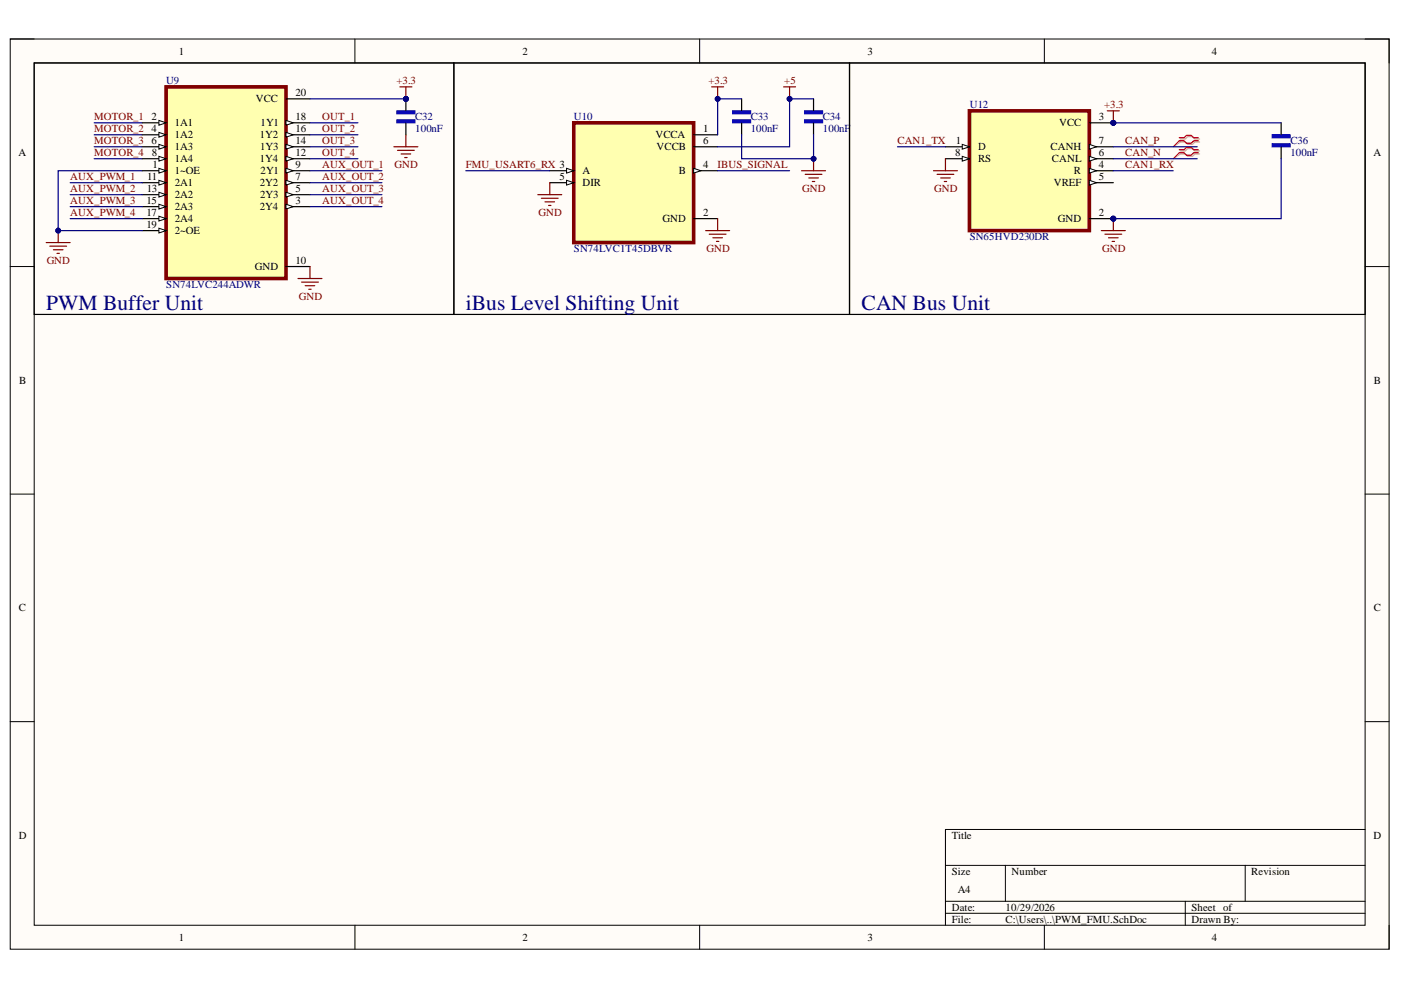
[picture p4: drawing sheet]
<svg xmlns="http://www.w3.org/2000/svg" width="297mm" height="210mm" viewBox="0 0 297 210" stroke-linecap="round" stroke-linejoin="round" font-family="sans-serif">
<defs><g id="words">
<g font-size="4.6" fill="#000080">
<text x="9.8" y="65.6">PWM Buffer Unit</text>
<text x="98.8" y="65.6">iBus Level Shifting Unit</text>
<text x="182.7" y="65.6">CAN Bus Unit</text>
</g>
<g font-size="2.3">
<text x="37.9" y="11.6">1</text>
<text x="110.8" y="11.6">2</text>
<text x="183.9" y="11.6">3</text>
<text x="256.9" y="11.6">4</text>
<text x="54.2" y="21.7">VCC</text>
<text x="62.7" y="20.4">20</text>
<text x="32.1" y="25.5">2</text>
<text x="32.1" y="28">4</text>
<text x="37" y="26.8">1A1</text>
<text x="37" y="29.3">1A2</text>
<text x="55.1" y="29.3">1Y2</text>
<text x="55.2" y="26.8">1Y1</text>
<text x="62.7" y="25.5">18</text>
<text x="62.7" y="28">16</text>
<text x="138.9" y="29.3">VCCA</text>
<text x="149.1" y="28">1</text>
<text x="224.5" y="26.8">VCC</text>
<text x="233" y="25.5">3</text>
<text x="3.9" y="33.1">A</text>
<text x="32.1" y="30.6">6</text>
<text x="32.2" y="33.1">8</text>
<text x="32.3" y="35.7">1</text>
<text x="37" y="31.9">1A3</text>
<text x="37" y="34.4">1A4</text>
<text x="55.1" y="34.4">1Y4</text>
<text x="55.1" y="31.9">1Y3</text>
<text x="62.7" y="30.6">14</text>
<text x="62.7" y="33.1">12</text>
<text x="62.7" y="35.7">9</text>
<text x="139.2" y="31.9">VCCB</text>
<text x="149.1" y="30.6">6</text>
<text x="149.1" y="35.7">4</text>
<text x="202.5" y="33.1">8</text>
<text x="202.6" y="30.6">1</text>
<text x="207.4" y="31.9">D</text>
<text x="207.4" y="34.4">RS</text>
<text x="222.8" y="31.9">CANH</text>
<text x="223" y="34.4">CANL</text>
<text x="233" y="30.6">7</text>
<text x="233" y="33.1">6</text>
<text x="233" y="35.7">4</text>
<text x="291.2" y="33.1">A</text>
<text x="31.1" y="40.7">13</text>
<text x="31.2" y="38.2">11</text>
<text x="37" y="36.9">1~OE</text>
<text x="37" y="39.5">2A1</text>
<text x="37" y="42">2A2</text>
<text x="55.1" y="39.5">2Y2</text>
<text x="55.1" y="42">2Y3</text>
<text x="55.2" y="36.9">2Y1</text>
<text x="62.7" y="38.2">7</text>
<text x="62.7" y="40.7">5</text>
<text x="118.7" y="38.2">5</text>
<text x="123.5" y="36.9">A</text>
<text x="123.5" y="39.5">DIR</text>
<text x="143.9" y="36.9">B</text>
<text x="223.4" y="39.5">VREF</text>
<text x="227.7" y="36.9">R</text>
<text x="233" y="38.2">5</text>
<text x="31" y="43.3">15</text>
<text x="31" y="45.8">17</text>
<text x="37" y="44.5">2A3</text>
<text x="37" y="47.1">2A4</text>
<text x="55.1" y="44.5">2Y4</text>
<text x="62.7" y="43.3">3</text>
<text x="140.5" y="47.1">GND</text>
<text x="149.1" y="45.8">2</text>
<text x="224.3" y="47.1">GND</text>
<text x="233" y="45.8">2</text>
<text x="31" y="48.3">19</text>
<text x="37" y="49.7">2~OE</text>
<text x="54" y="57.3">GND</text>
<text x="62.7" y="56">10</text>
<text x="4.1" y="81.4">B</text>
<text x="291.3" y="81.4">B</text>
<text x="4" y="129.6">C</text>
<text x="291.3" y="129.6">C</text>
<text x="4" y="177.8">D</text>
<text x="201.8" y="177.8">Title</text>
<text x="291.2" y="177.8">D</text>
<text x="201.8" y="185.5">Size</text>
<text x="214.5" y="185.5">Number</text>
<text x="265.3" y="185.5">Revision</text>
<text x="203.1" y="189.3">A4</text>
<text x="201.8" y="193.1">Date:</text>
<text x="201.8" y="195.7">File:</text>
<text x="213.2" y="193.1">10/29/2026</text>
<text x="213.2" y="195.7">C:\Users\..\PWM_FMU.SchDoc</text>
<text x="252.6" y="193.1">Sheet of</text>
<text x="252.6" y="195.7">Drawn By:</text>
<text x="37.9" y="199.5">1</text>
<text x="110.8" y="199.5">2</text>
<text x="183.9" y="199.5">3</text>
<text x="256.9" y="199.5">4</text>
</g>
<g font-size="2.3" fill="#000080">
<text x="35.3" y="17.9">U9</text>
<text x="205.6" y="23">U12</text>
<text x="88" y="25.5">C32</text>
<text x="88" y="28">100nF</text>
<text x="121.7" y="25.5">U10</text>
<text x="159.2" y="25.5">C33</text>
<text x="159.2" y="28">100nF</text>
<text x="174.5" y="25.5">C34</text>
<text x="174.5" y="28">100nF</text>
<text x="273.6" y="30.6">C36</text>
<text x="273.6" y="33.1">100nF</text>
<text x="121.7" y="53.5">SN74LVC1T45DBVR</text>
<text x="205.6" y="50.9">SN65HVD230DR</text>
<text x="35.3" y="61.1">SN74LVC244ADWR</text>
</g>
<g font-size="2.3" fill="#800000">
<text x="84.1" y="17.9">+3.3</text>
<text x="150.2" y="17.9">+3.3</text>
<text x="166.3" y="17.9">+5</text>
<text x="234.1" y="23">+3.3</text>
<text x="20" y="25.5">MOTOR_1</text>
<text x="20" y="28">MOTOR_2</text>
<text x="68.3" y="25.5">OUT_1</text>
<text x="68.3" y="28">OUT_2</text>
<text x="20" y="30.6">MOTOR_3</text>
<text x="20" y="33.1">MOTOR_4</text>
<text x="68.3" y="30.6">OUT_3</text>
<text x="68.3" y="33.1">OUT_4</text>
<text x="68.3" y="35.7">AUX_OUT_1</text>
<text x="83.6" y="35.7">GND</text>
<text x="98.8" y="35.7">FMU_USART6_RX 3</text>
<text x="152.1" y="35.7">IBUS_SIGNAL</text>
<text x="190.3" y="30.6">CAN1_TX</text>
<text x="238.6" y="35.7">CAN1_RX</text>
<text x="238.6" y="33.1">CAN_N</text>
<text x="238.6" y="30.6">CAN_P</text>
<text x="14.9" y="38.2">AUX_PWM_1</text>
<text x="14.9" y="40.7">AUX_PWM_2</text>
<text x="68.3" y="38.2">AUX_OUT_2</text>
<text x="68.3" y="40.7">AUX_OUT_3</text>
<text x="170.1" y="40.7">GND</text>
<text x="198.1" y="40.7">GND</text>
<text x="14.9" y="43.3">AUX_PWM_3</text>
<text x="14.9" y="45.8">AUX_PWM_4</text>
<text x="68.3" y="43.3">AUX_OUT_4</text>
<text x="114.2" y="45.8">GND</text>
<text x="149.8" y="53.5">GND</text>
<text x="233.7" y="53.5">GND</text>
<text x="9.9" y="56">GND</text>
<text x="63.3" y="63.6">GND</text>
</g>
</g></defs>
<path d="M2.2 8.3h292.3v193h-292.3z" fill-rule="evenodd" fill="#fffcf8"/>
<path d="M2.2 8.3h292.3v193h-292.3z" fill="none" stroke="#000" stroke-width=".21"/>
<path d="M7.3 13.3h282.1v182.9h-282.1z" fill-rule="evenodd" fill="#fffcf8"/>
<g fill="none" stroke="#000" stroke-width=".21">
<path d="M2.2 8.3h5.1M7.3 13.3h282.1v182.9h-282.1zM75.3 8.3v5M148.3 8.3v5M221.4 8.3v5M289.4 8.3h5.1v5M2.2 56.5h5.1M289.4 56.5h5.1M2.2 104.8h5.1M289.4 104.8h5.1M2.2 153h5.1M289.4 153h5.1"/>
<path d="M289.4 175.9h-88.9v20.3M75.3 196.2v5.1M148.3 196.2v5.1M200.5 183.5h88.9M200.5 191.1h88.9M200.5 193.6h88.9M213.2 183.5v7.6M221.4 196.2v5.1M251.3 191.1v5.1M264 183.5v7.6M294.5 196.2v5.1"/>
</g>
<path d="M35.2 18.4h25.4v40.7h-25.4z" fill-rule="evenodd" fill="#ffffb0"/>
<path d="M35.2 18.4h25.4v40.7h-25.4z" fill="none" stroke="#800000" stroke-width=".76"/>
<path d="M30.1 26h5.1" fill="none" stroke="#000" stroke-width=".25"/>
<path d="M33.7 25.5l1.5 .5-1.5 .5z" fill="#f8fcff"/>
<path d="M33.7 25.5l1.5 .5-1.5 .5z" fill="none" stroke="#000" stroke-width=".21"/>
<path d="M30.1 28.6h5.1" fill="none" stroke="#000" stroke-width=".25"/>
<path d="M33.7 28.1l1.5 .5-1.5 .5z" fill="#f8fcff"/>
<path d="M33.7 28.1l1.5 .5-1.5 .5z" fill="none" stroke="#000" stroke-width=".21"/>
<path d="M30.1 31.1h5.1" fill="none" stroke="#000" stroke-width=".25"/>
<path d="M33.7 30.6l1.5 .5-1.5 .5z" fill="#f8fcff"/>
<path d="M33.7 30.6l1.5 .5-1.5 .5z" fill="none" stroke="#000" stroke-width=".21"/>
<path d="M30.1 33.7h5.1" fill="none" stroke="#000" stroke-width=".25"/>
<path d="M33.7 33.1l1.5 .6-1.5 .5z" fill="#f8fcff"/>
<path d="M33.7 33.1l1.5 .6-1.5 .5z" fill="none" stroke="#000" stroke-width=".21"/>
<path d="M30.1 36.2h5.1" fill="none" stroke="#000" stroke-width=".25"/>
<path d="M33.7 35.7l1.5 .5-1.5 .5z" fill="#f8fcff"/>
<path d="M33.7 35.7l1.5 .5-1.5 .5z" fill="none" stroke="#000" stroke-width=".21"/>
<path d="M30.1 38.7h5.1" fill="none" stroke="#000" stroke-width=".25"/>
<path d="M33.7 38.2l1.5 .5-1.5 .5z" fill="#f8fcff"/>
<path d="M33.7 38.2l1.5 .5-1.5 .5z" fill="none" stroke="#000" stroke-width=".21"/>
<path d="M30.1 41.3h5.1" fill="none" stroke="#000" stroke-width=".25"/>
<path d="M33.7 40.8l1.5 .5-1.5 .5z" fill="#f8fcff"/>
<path d="M33.7 40.8l1.5 .5-1.5 .5z" fill="none" stroke="#000" stroke-width=".21"/>
<path d="M30.1 43.8h5.1" fill="none" stroke="#000" stroke-width=".25"/>
<path d="M33.7 43.3l1.5 .5-1.5 .5z" fill="#f8fcff"/>
<path d="M33.7 43.3l1.5 .5-1.5 .5z" fill="none" stroke="#000" stroke-width=".21"/>
<path d="M30.1 46.4h5.1" fill="none" stroke="#000" stroke-width=".25"/>
<path d="M33.7 45.8l1.5 .6-1.5 .5z" fill="#f8fcff"/>
<path d="M33.7 45.8l1.5 .6-1.5 .5z" fill="none" stroke="#000" stroke-width=".21"/>
<path d="M30.1 48.9h5.1" fill="none" stroke="#000" stroke-width=".25"/>
<path d="M33.7 48.4l1.5 .5-1.5 .5z" fill="#f8fcff"/>
<path d="M33.7 48.4l1.5 .5-1.5 .5z" fill="none" stroke="#000" stroke-width=".21"/>
<path d="M60.6 21h5.1M60.6 26h5.1" fill="none" stroke="#000" stroke-width=".25"/>
<path d="M60.6 25.5l1.6 .5-1.6 .5z" fill="#f8fcff"/>
<path d="M60.6 25.5l1.6 .5-1.6 .5z" fill="none" stroke="#000" stroke-width=".21"/>
<path d="M60.6 28.6h5.1" fill="none" stroke="#000" stroke-width=".25"/>
<path d="M60.6 28.1l1.6 .5-1.6 .5z" fill="#f8fcff"/>
<path d="M60.6 28.1l1.6 .5-1.6 .5z" fill="none" stroke="#000" stroke-width=".21"/>
<path d="M60.6 31.1h5.1" fill="none" stroke="#000" stroke-width=".25"/>
<path d="M60.6 30.6l1.6 .5-1.6 .5z" fill="#f8fcff"/>
<path d="M60.6 30.6l1.6 .5-1.6 .5z" fill="none" stroke="#000" stroke-width=".21"/>
<path d="M60.6 33.7h5.1" fill="none" stroke="#000" stroke-width=".25"/>
<path d="M60.6 33.1l1.6 .6-1.6 .5z" fill="#f8fcff"/>
<path d="M60.6 33.1l1.6 .6-1.6 .5z" fill="none" stroke="#000" stroke-width=".21"/>
<path d="M60.6 36.2h5.1" fill="none" stroke="#000" stroke-width=".25"/>
<path d="M60.6 35.7l1.6 .5-1.6 .5z" fill="#f8fcff"/>
<path d="M60.6 35.7l1.6 .5-1.6 .5z" fill="none" stroke="#000" stroke-width=".21"/>
<path d="M60.6 38.7h5.1" fill="none" stroke="#000" stroke-width=".25"/>
<path d="M60.6 38.2l1.6 .5-1.6 .5z" fill="#f8fcff"/>
<path d="M60.6 38.2l1.6 .5-1.6 .5z" fill="none" stroke="#000" stroke-width=".21"/>
<path d="M60.6 41.3h5.1" fill="none" stroke="#000" stroke-width=".25"/>
<path d="M60.6 40.8l1.6 .5-1.6 .5z" fill="#f8fcff"/>
<path d="M60.6 40.8l1.6 .5-1.6 .5z" fill="none" stroke="#000" stroke-width=".21"/>
<path d="M60.6 43.8h5.1" fill="none" stroke="#000" stroke-width=".25"/>
<path d="M60.6 43.3l1.6 .5-1.6 .5z" fill="#f8fcff"/>
<path d="M60.6 43.3l1.6 .5-1.6 .5z" fill="none" stroke="#000" stroke-width=".21"/>
<path d="M60.6 56.5h5.1" fill="none" stroke="#000" stroke-width=".25"/>
<path d="M9.8 51.4h5.1M10.6 52.2h3.5M11.3 53h2.1M12.1 53.7h.5M12.3 48.9v2.5M63.2 59.1h5.1M63.9 59.8h3.6M65.7 56.5v2.6M64.7 60.6h2M65.5 61.3h.5" fill="none" stroke="#800000" stroke-width=".25"/>
<circle cx="12.3" cy="48.9" r=".51" fill="#000080"/>
<circle cx="12.3" cy="48.9" r=".51" fill="none" stroke="#000080" stroke-width=".21"/>
<path d="M84.8 18.4h2.5M86.1 18.4v2.6" fill="none" stroke="#800000" stroke-width=".25"/>
<circle cx="86.1" cy="21" r=".51" fill="#000080"/>
<circle cx="86.1" cy="21" r=".51" fill="none" stroke="#000080" stroke-width=".21"/>
<circle cx="86.1" cy="21" r=".51" fill="#000080"/>
<circle cx="86.1" cy="21" r=".51" fill="none" stroke="#000080" stroke-width=".21"/>
<path d="M84.2 25.4h3.8v.6h-3.8z" fill-rule="evenodd" fill="#00f"/>
<path d="M84.2 25.4h3.8v.6h-3.8z" fill="none" stroke="#00f" stroke-width=".25"/>
<path d="M84.2 23.5h3.8v.6h-3.8z" fill-rule="evenodd" fill="#00f"/>
<path d="M84.2 23.5h3.8v.6h-3.8z" fill="none" stroke="#00f" stroke-width=".25"/>
<path d="M86.1 21v2.5M86.1 26v2.6" fill="none" stroke="#000" stroke-width=".25"/>
<circle cx="86.1" cy="21" r=".51" fill="#000080"/>
<circle cx="86.1" cy="21" r=".51" fill="none" stroke="#000080" stroke-width=".21"/>
<path d="M83.5 31.1h5.1M84.3 31.9h3.5M85 32.6h2.1M85.8 33.4h.5M86.1 28.6v2.5" fill="none" stroke="#800000" stroke-width=".25"/>
<path d="M7.3 13.3h88.9v53.4h-88.9z" fill="none" stroke="#000" stroke-width=".25"/>
<path d="M121.6 26h25.5v25.4h-25.5z" fill-rule="evenodd" fill="#ffffb0"/>
<path d="M121.6 26h25.5v25.4h-25.5z" fill="none" stroke="#800000" stroke-width=".76"/>
<path d="M116.6 36.2h5" fill="none" stroke="#000" stroke-width=".25"/>
<path d="M120.1 35.7l1.5 .5-1.5 .5z" fill="#f8fcff"/>
<path d="M120.1 35.7l1.5 .5-1.5 .5z" fill="none" stroke="#000" stroke-width=".21"/>
<path d="M116.6 38.7h5" fill="none" stroke="#000" stroke-width=".25"/>
<path d="M120.1 38.2l1.5 .5-1.5 .5z" fill="#f8fcff"/>
<path d="M120.1 38.2l1.5 .5-1.5 .5z" fill="none" stroke="#000" stroke-width=".21"/>
<path d="M147.1 28.6h5.1M147.1 31.1h5.1M147.1 36.2h5.1" fill="none" stroke="#000" stroke-width=".25"/>
<path d="M147.1 35.7l1.5 .5-1.5 .5z" fill="#f8fcff"/>
<path d="M147.1 35.7l1.5 .5-1.5 .5z" fill="none" stroke="#000" stroke-width=".21"/>
<path d="M147.1 46.4h5.1" fill="none" stroke="#000" stroke-width=".25"/>
<path d="M150.9 18.4h2.5M152.2 18.4v2.6" fill="none" stroke="#800000" stroke-width=".25"/>
<circle cx="152.2" cy="21" r=".51" fill="#000080"/>
<circle cx="152.2" cy="21" r=".51" fill="none" stroke="#000080" stroke-width=".21"/>
<path d="M166.1 18.4h2.6M167.4 18.4v2.6" fill="none" stroke="#800000" stroke-width=".25"/>
<circle cx="167.4" cy="21" r=".51" fill="#000080"/>
<circle cx="167.4" cy="21" r=".51" fill="none" stroke="#000080" stroke-width=".21"/>
<path d="M116.6 38.7v2.6M114 41.3h5.1M114.8 42h3.5M115.5 42.8h2.1M116.3 43.6h.5M149.6 48.9h5.1M150.4 49.7h3.5M151.1 50.4h2.1M151.9 51.2h.5M152.2 46.4v2.5" fill="none" stroke="#800000" stroke-width=".25"/>
<path d="M170.6 25.4h3.8v.6h-3.8z" fill-rule="evenodd" fill="#00f"/>
<path d="M170.6 25.4h3.8v.6h-3.8z" fill="none" stroke="#00f" stroke-width=".25"/>
<path d="M170.6 23.5h3.8v.6h-3.8z" fill-rule="evenodd" fill="#00f"/>
<path d="M170.6 23.5h3.8v.6h-3.8z" fill="none" stroke="#00f" stroke-width=".25"/>
<path d="M172.5 21v2.5M172.5 26v2.6" fill="none" stroke="#000" stroke-width=".25"/>
<path d="M155.3 25.4h3.8v.6h-3.8z" fill-rule="evenodd" fill="#00f"/>
<path d="M155.3 25.4h3.8v.6h-3.8z" fill="none" stroke="#00f" stroke-width=".25"/>
<path d="M155.3 23.5h3.8v.6h-3.8z" fill-rule="evenodd" fill="#00f"/>
<path d="M155.3 23.5h3.8v.6h-3.8z" fill="none" stroke="#00f" stroke-width=".25"/>
<path d="M157.2 21v2.5M157.2 26v2.6" fill="none" stroke="#000" stroke-width=".25"/>
<path d="M169.9 36.2h5.1M170.7 37h3.6M171.5 37.7h2M172.2 38.5h.5M172.5 33.7v2.5" fill="none" stroke="#800000" stroke-width=".25"/>
<circle cx="172.5" cy="33.7" r=".51" fill="#000080"/>
<circle cx="172.5" cy="33.7" r=".51" fill="none" stroke="#000080" stroke-width=".21"/>
<path d="M96.2 13.3v53.4M96.2 13.3h83.9v53.4h-83.9" fill="none" stroke="#000" stroke-width=".25"/>
<circle cx="236" cy="26" r=".51" fill="#000080"/>
<circle cx="236" cy="26" r=".51" fill="none" stroke="#000080" stroke-width=".21"/>
<circle cx="236" cy="46.4" r=".51" fill="#000080"/>
<circle cx="236" cy="46.4" r=".51" fill="none" stroke="#000080" stroke-width=".21"/>
<path d="M205.5 23.5h25.5v25.4h-25.5z" fill-rule="evenodd" fill="#ffffb0"/>
<path d="M205.5 23.5h25.5v25.4h-25.5z" fill="none" stroke="#800000" stroke-width=".76"/>
<path d="M200.5 31.1h5" fill="none" stroke="#000" stroke-width=".25"/>
<path d="M204 30.6l1.5 .5-1.5 .5z" fill="#f8fcff"/>
<path d="M204 30.6l1.5 .5-1.5 .5z" fill="none" stroke="#000" stroke-width=".21"/>
<path d="M200.5 33.7h5" fill="none" stroke="#000" stroke-width=".25"/>
<path d="M204 33.1l1.5 .6-1.5 .5z" fill="#f8fcff"/>
<path d="M204 33.1l1.5 .6-1.5 .5z" fill="none" stroke="#000" stroke-width=".21"/>
<path d="M231 26h5" fill="none" stroke="#000" stroke-width=".25"/>
<circle cx="236" cy="26" r=".51" fill="#000080"/>
<circle cx="236" cy="26" r=".51" fill="none" stroke="#000080" stroke-width=".21"/>
<path d="M231 31.1h5" fill="none" stroke="#000" stroke-width=".25"/>
<path d="M231 30.6l1.5 .5-1.5 .5z" fill="#f8fcff"/>
<path d="M231 30.6l1.5 .5-1.5 .5z" fill="none" stroke="#000" stroke-width=".21"/>
<path d="M231 33.7h5" fill="none" stroke="#000" stroke-width=".25"/>
<path d="M231 33.1l1.5 .6-1.5 .5z" fill="#f8fcff"/>
<path d="M231 33.1l1.5 .6-1.5 .5z" fill="none" stroke="#000" stroke-width=".21"/>
<path d="M231 36.2h5" fill="none" stroke="#000" stroke-width=".25"/>
<path d="M231 35.7l1.5 .5-1.5 .5z" fill="#f8fcff"/>
<path d="M231 35.7l1.5 .5-1.5 .5z" fill="none" stroke="#000" stroke-width=".21"/>
<path d="M231 38.7h5" fill="none" stroke="#000" stroke-width=".25"/>
<path d="M231 38.2l1.5 .5-1.5 .5z" fill="#f8fcff"/>
<path d="M231 38.2l1.5 .5-1.5 .5z" fill="none" stroke="#000" stroke-width=".21"/>
<path d="M231 46.4h5" fill="none" stroke="#000" stroke-width=".25"/>
<circle cx="236" cy="46.4" r=".51" fill="#000080"/>
<circle cx="236" cy="46.4" r=".51" fill="none" stroke="#000080" stroke-width=".21"/>
<path d="M233.5 48.9h5.1M234.3 49.7h3.5M235 50.4h2.1M235.8 51.2h.5M236 46.4v2.5" fill="none" stroke="#800000" stroke-width=".25"/>
<circle cx="236" cy="46.4" r=".51" fill="#000080"/>
<circle cx="236" cy="46.4" r=".51" fill="none" stroke="#000080" stroke-width=".21"/>
<path d="M234.8 23.5h2.5M236 23.5v2.5" fill="none" stroke="#800000" stroke-width=".25"/>
<circle cx="236" cy="26" r=".51" fill="#000080"/>
<circle cx="236" cy="26" r=".51" fill="none" stroke="#000080" stroke-width=".21"/>
<path d="M269.7 30.5h3.8v.6h-3.8z" fill-rule="evenodd" fill="#00f"/>
<path d="M269.7 30.5h3.8v.6h-3.8z" fill="none" stroke="#00f" stroke-width=".25"/>
<path d="M269.7 28.6h3.8v.6h-3.8z" fill-rule="evenodd" fill="#00f"/>
<path d="M269.7 28.6h3.8v.6h-3.8z" fill="none" stroke="#00f" stroke-width=".25"/>
<path d="M180.1 13.3h109.3v53.4h-109.3zM271.6 26v2.6M271.6 31.1v2.6" fill="none" stroke="#000" stroke-width=".25"/>
<path d="M197.9 36.2h5.1M198.7 37h3.5M199.4 37.7h2.1M200.2 38.5h.5M200.5 33.7v2.5" fill="none" stroke="#800000" stroke-width=".25"/>
<path d="M250.3 29.5h1l.5-.5h1l.5 .5h1M250.3 30.1h1l.5 .5h1l.5-.5h1M250.3 32h1l.5-.5h1l.5 .5h1M250.3 32.6h1l.5 .5h1l.5-.5h1" fill="none" stroke="#d0a19e" stroke-width=".25"/>
<path d="M250.3 30.1l-1.5 1M250.3 32.6l-1.5 1.1" fill="none" stroke="#d0a19e" stroke-width=".21"/>
<path d="M250 29.2h1l.6-.5h1l.5 .5h1M250 29.9h1l.6 .5h1l.5-.5h1M250 31.8h1l.6-.6h1l.5 .6h1M250 32.4h1l.6 .5h1l.5-.5h1" fill="none" stroke="#f00" stroke-width=".25"/>
<path d="M250 29.9l-1.2 1.2M250 32.4l-1.2 1.3" fill="none" stroke="#f00" stroke-width=".21"/>
<g fill="none" stroke="#000080" stroke-width=".25">
<path d="M14.9 38.7h15.2M20 26h10.1M20 28.6h10.1M20 31.1h10.1M20 33.7h10.1M30.1 36.2h-17.8v12.7h17.8M65.7 26h10.2M65.7 28.6h10.2M65.7 31.1h10.2M65.7 33.7h10.2M65.7 38.7h15.3M65.7 36.2h15.3"/>
<path d="M14.9 41.3h15.2M14.9 46.4h15.2M14.9 43.8h15.2M65.7 41.3h15.3M65.7 43.8h15.3"/>
</g>
<circle cx="12.3" cy="48.9" r=".51" fill="#000080"/>
<circle cx="12.3" cy="48.9" r=".51" fill="none" stroke="#000080" stroke-width=".21"/>
<path d="M65.7 21h20.4" fill="none" stroke="#000080" stroke-width=".25"/>
<circle cx="86.1" cy="21" r=".51" fill="#000080"/>
<circle cx="86.1" cy="21" r=".51" fill="none" stroke="#000080" stroke-width=".21"/>
<path d="M152.2 36.2h15.2M172.5 21h-5.1v10.1h-15.2" fill="none" stroke="#000080" stroke-width=".25"/>
<circle cx="167.4" cy="21" r=".51" fill="#000080"/>
<circle cx="167.4" cy="21" r=".51" fill="none" stroke="#000080" stroke-width=".21"/>
<path d="M98.8 36.2h17.8M157.2 21h-5v7.6" fill="none" stroke="#000080" stroke-width=".25"/>
<circle cx="152.2" cy="21" r=".51" fill="#000080"/>
<circle cx="152.2" cy="21" r=".51" fill="none" stroke="#000080" stroke-width=".21"/>
<path d="M190.3 31.1h10.2M236 26h35.6" fill="none" stroke="#000080" stroke-width=".25"/>
<circle cx="236" cy="26" r=".51" fill="#000080"/>
<circle cx="236" cy="26" r=".51" fill="none" stroke="#000080" stroke-width=".21"/>
<path d="M271.6 33.7v12.7h-35.6" fill="none" stroke="#000080" stroke-width=".25"/>
<circle cx="236" cy="46.4" r=".51" fill="#000080"/>
<circle cx="236" cy="46.4" r=".51" fill="none" stroke="#000080" stroke-width=".21"/>
<path d="M157.2 28.6v5.1h15.3v-5.1M236 36.2h12.8M236 31.1h17.8M236 33.7h17.8" fill="none" stroke="#000080" stroke-width=".25"/>
<circle cx="172.5" cy="33.7" r=".51" fill="#000080"/>
<circle cx="172.5" cy="33.7" r=".51" fill="none" stroke="#000080" stroke-width=".21"/>
<use href="#words"/>
</svg>
